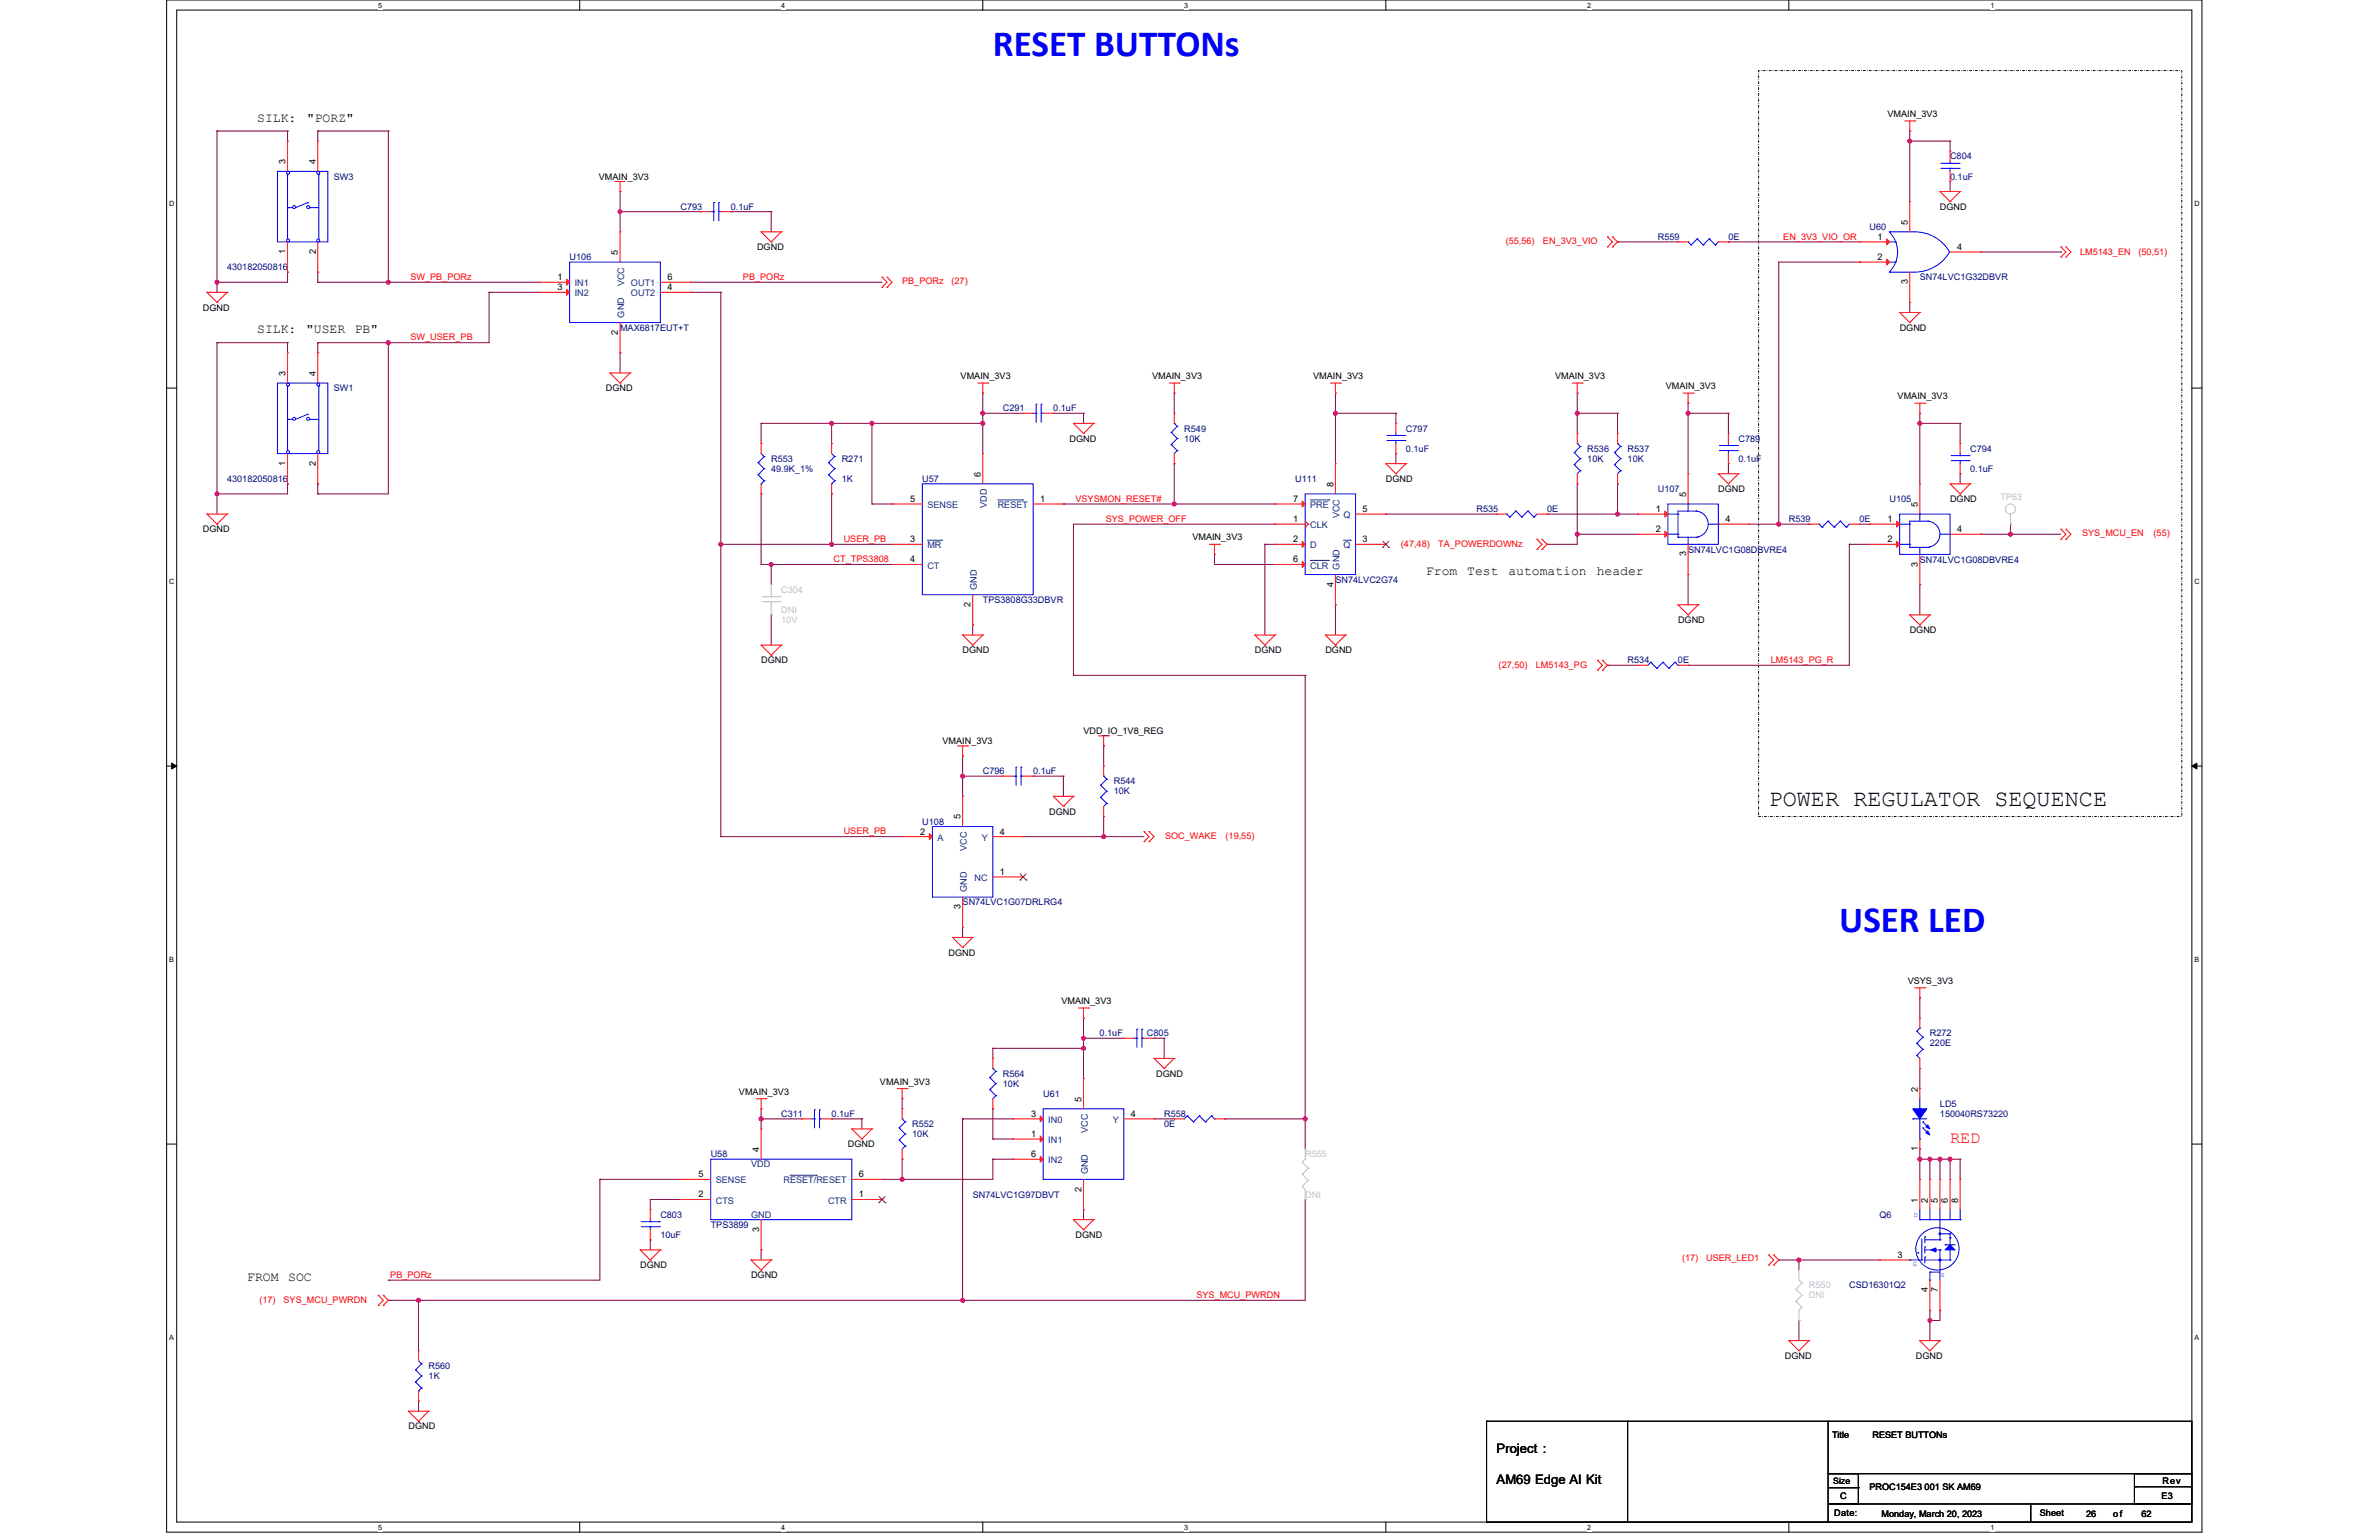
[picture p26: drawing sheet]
<svg xmlns="http://www.w3.org/2000/svg" width="432mm" height="279mm" viewBox="0 0 432 279" stroke-linecap="round" stroke-linejoin="round" font-family="sans-serif">
<defs><g id="words">
<g font-size="6.7" fill="#00f">
<text x="180.2" y="10.1">RESET BUTTONs</text>
<text x="333.8" y="169.2">USER LED</text>
</g>
<text font-size="4.3" x="321" y="146.2">POWER REGULATOR SEQUENCE</text>
<text font-size="3" fill="#f00" x="353.9" y="207.4">RED</text>
<g font-size="2.4">
<text x="46.7" y="22.1">SILK:</text>
<text x="55.7" y="22.1">&quot;PORZ&quot;</text>
<text x="46.7" y="60.5">SILK:</text>
<text x="55.5" y="60.5">&quot;USER</text>
<text x="64.4" y="60.5">PB&quot;</text>
<text x="258.8" y="104.4">From</text>
<text x="266.3" y="104.4">Test</text>
<text x="273.8" y="104.4">automation</text>
<text x="289.8" y="104.4">header</text>
<text x="44.9" y="232.4">FROM</text>
<text x="52.3" y="232.4">SOC</text>
<text x="271.6" y="263.7">Project :</text>
<text x="271.6" y="269.2">AM69 Edge AI Kit</text>
</g>
<g font-size="1.6">
<text x="342.6" y="21.2">VMAIN_3V3</text>
<text x="51.8" y="29.8" transform="rotate(-90 51.8 29.8)">3</text>
<text x="57.3" y="29.8" transform="rotate(-90 57.3 29.8)">4</text>
<text x="108.7" y="32.6">VMAIN_3V3</text>
<text x="346.3" y="40.8" transform="rotate(-90 346.3 40.8)">5</text>
<text x="352.1" y="38.1">DGND</text>
<text x="51.8" y="46.1" transform="rotate(-90 51.8 46.1)">1</text>
<text x="57.3" y="46.1" transform="rotate(-90 57.3 46.1)">2</text>
<text x="112.2" y="46.3" transform="rotate(-90 112.2 46.3)">5</text>
<text x="137.4" y="45.4">DGND</text>
<text x="340.8" y="43.5">1</text>
<text x="340.8" y="47.2">2</text>
<text x="355.2" y="45.3">4</text>
<text x="101.2" y="50.8">1</text>
<text x="101.2" y="52.7">3</text>
<text x="121.1" y="52.7">4</text>
<text x="121.1" y="50.8">6</text>
<text x="346.3" y="51.6" transform="rotate(-90 346.3 51.6)">3</text>
<text x="36.8" y="56.3">DGND</text>
<text x="112.2" y="60.7" transform="rotate(-90 112.2 60.7)">2</text>
<text x="344.8" y="60">DGND</text>
<text x="51.8" y="68.2" transform="rotate(-90 51.8 68.2)">3</text>
<text x="57.3" y="68.2" transform="rotate(-90 57.3 68.2)">4</text>
<text x="110" y="71">DGND</text>
<text x="174.4" y="68.8">VMAIN_3V3</text>
<text x="209.1" y="68.8">VMAIN_3V3</text>
<text x="238.4" y="68.8">VMAIN_3V3</text>
<text x="282.3" y="68.8">VMAIN_3V3</text>
<text x="302.4" y="70.6">VMAIN_3V3</text>
<text x="344.4" y="72.4">VMAIN_3V3</text>
<text x="194.1" y="80.1">DGND</text>
<text x="51.8" y="84.5" transform="rotate(-90 51.8 84.5)">1</text>
<text x="57.3" y="84.5" transform="rotate(-90 57.3 84.5)">2</text>
<text x="178" y="86.5" transform="rotate(-90 178 86.5)">6</text>
<text x="242" y="88.3" transform="rotate(-90 242 88.3)">8</text>
<text x="251.5" y="87.4">DGND</text>
<text x="311.9" y="89.3">DGND</text>
<text x="165.2" y="91.1">5</text>
<text x="188.8" y="91.1">1</text>
<text x="234.7" y="94.7">1</text>
<text x="234.7" y="91.1">7</text>
<text x="247.3" y="92.9">5</text>
<text x="300.5" y="92.9">1</text>
<text x="306" y="90.2" transform="rotate(-90 306 90.2)">5</text>
<text x="313.2" y="94.7">4</text>
<text x="342.6" y="94.7">1</text>
<text x="348.1" y="92" transform="rotate(-90 348.1 92)">5</text>
<text x="353.9" y="91.1">DGND</text>
<text x="36.8" y="96.6">DGND</text>
<text x="165.2" y="98.4">3</text>
<text x="216.4" y="98">VMAIN_3V3</text>
<text x="234.7" y="98.4">2</text>
<text x="247.3" y="98.4">3</text>
<text x="300.5" y="96.6">2</text>
<text x="306" y="101" transform="rotate(-90 306 101)">3</text>
<text x="342.6" y="98.4">2</text>
<text x="355.2" y="96.6">4</text>
<text x="165.2" y="102">4</text>
<text x="234.7" y="102">6</text>
<text x="242" y="106.4" transform="rotate(-90 242 106.4)">4</text>
<text x="348.1" y="102.8" transform="rotate(-90 348.1 102.8)">3</text>
<text x="176.2" y="110.1" transform="rotate(-90 176.2 110.1)">2</text>
<text x="304.6" y="113">DGND</text>
<text x="174.7" y="118.5">DGND</text>
<text x="227.8" y="118.5">DGND</text>
<text x="240.6" y="118.5">DGND</text>
<text x="346.6" y="114.9">DGND</text>
<text x="138.1" y="120.4">DGND</text>
<text x="171.1" y="135">VMAIN_3V3</text>
<text x="196.7" y="133.2">VDD_IO_1V8_REG</text>
<text x="174.3" y="148.7" transform="rotate(-90 174.3 148.7)">5</text>
<text x="190.4" y="147.8">DGND</text>
<text x="167" y="151.4">2</text>
<text x="181.5" y="151.4">4</text>
<text x="181.5" y="158.7">1</text>
<text x="174.3" y="165" transform="rotate(-90 174.3 165)">3</text>
<text x="172.2" y="173.4">DGND</text>
<text x="346.3" y="178.5">VSYS_3V3</text>
<text x="192.6" y="182.2">VMAIN_3V3</text>
<text x="159.7" y="196.8">VMAIN_3V3</text>
<text x="209.8" y="195.3">DGND</text>
<text x="134.1" y="198.6">VMAIN_3V3</text>
<text x="187.1" y="202.6">3</text>
<text x="196.3" y="199.9" transform="rotate(-90 196.3 199.9)">5</text>
<text x="205.3" y="202.6">4</text>
<text x="348.1" y="198.1" transform="rotate(-90 348.1 198.1)">2</text>
<text x="137.8" y="209" transform="rotate(-90 137.8 209)">4</text>
<text x="153.9" y="208.1">DGND</text>
<text x="187.1" y="206.3">1</text>
<text x="187.1" y="209.9">6</text>
<text x="348.1" y="208.9" transform="rotate(-90 348.1 208.9)">1</text>
<text x="126.8" y="213.6">5</text>
<text x="155.9" y="213.6">6</text>
<text x="126.8" y="217.3">2</text>
<text x="155.9" y="217.3">1</text>
<text x="196.3" y="216.2" transform="rotate(-90 196.3 216.2)">2</text>
<text x="348.1" y="218.2" transform="rotate(-90 348.1 218.2)">1</text>
<text x="349.9" y="218.2" transform="rotate(-90 349.9 218.2)">2</text>
<text x="351.7" y="218.2" transform="rotate(-90 351.7 218.2)">5</text>
<text x="353.6" y="218.2" transform="rotate(-90 353.6 218.2)">6</text>
<text x="355.4" y="218.2" transform="rotate(-90 355.4 218.2)">8</text>
<text x="137.8" y="223.5" transform="rotate(-90 137.8 223.5)">3</text>
<text x="195.2" y="224.6">DGND</text>
<text x="116.2" y="230.1">DGND</text>
<text x="136.3" y="231.9">DGND</text>
<text x="344.4" y="228.2">3</text>
<text x="349.9" y="234.5" transform="rotate(-90 349.9 234.5)">4</text>
<text x="351.7" y="234.5" transform="rotate(-90 351.7 234.5)">7</text>
<text x="324" y="246.5">DGND</text>
<text x="347.7" y="246.5">DGND</text>
<text x="74.1" y="259.3">DGND</text>
<text x="332.5" y="260.8">Title</text>
<text x="339.9" y="260.8">RESET BUTTONs</text>
<text x="332.7" y="269.2">Size</text>
<text x="392.5" y="269.2">Rev</text>
<text x="332.9" y="275.1">Date:</text>
<text x="334" y="272">C</text>
<text x="339.3" y="270.3">PROC154E3 001 SK AM69</text>
<text x="341.5" y="275.3">Monday, March 20, 2023</text>
<text x="370.2" y="275.1">Sheet</text>
<text x="378.6" y="275.3">26</text>
<text x="383.6" y="275.3">of</text>
<text x="388.7" y="275.3">62</text>
<text x="392.3" y="272">E3</text>
</g>
<g font-size="1.6" fill="#000080">
<text x="353.9" y="28.9">C804</text>
<text x="60.6" y="32.6">SW3</text>
<text x="353.9" y="32.6">0.1uF</text>
<text x="123.5" y="38.1">C793</text>
<text x="132.7" y="38.1">0.1uF</text>
<text x="339.3" y="41.7">U60</text>
<text x="103.4" y="47.2">U106</text>
<text x="300.9" y="43.5">R559</text>
<text x="313.7" y="43.5">0E</text>
<text x="41.2" y="49">430182050816</text>
<text x="348.5" y="50.9">SN74LVC1G32DBVR</text>
<text x="112.5" y="60">MAX6817EUT+T</text>
<text x="60.6" y="71">SW1</text>
<text x="182" y="74.6">C291</text>
<text x="191.2" y="74.6">0.1uF</text>
<text x="140" y="83.8">R553</text>
<text x="152.8" y="83.8">R271</text>
<text x="215" y="78.3">R549</text>
<text x="215" y="80.1">10K</text>
<text x="255.2" y="78.3">C797</text>
<text x="255.2" y="82">0.1uF</text>
<text x="288.1" y="82">R536</text>
<text x="288.1" y="83.8">10K</text>
<text x="295.4" y="82">R537</text>
<text x="295.4" y="83.8">10K</text>
<text x="315.5" y="80.1">C789</text>
<text x="315.5" y="83.8">0.1uF</text>
<text x="357.6" y="82">C794</text>
<text x="41.2" y="87.4">430182050816</text>
<text x="140" y="85.6">49.9K_1%</text>
<text x="152.8" y="87.4">1K</text>
<text x="167.4" y="87.4">U57</text>
<text x="235.1" y="87.4">U111</text>
<text x="300.9" y="89.3">U107</text>
<text x="357.6" y="85.6">0.1uF</text>
<text x="268" y="92.9">R535</text>
<text x="280.8" y="92.9">0E</text>
<text x="324.7" y="94.8">R539</text>
<text x="337.5" y="94.8">0E</text>
<text x="343" y="91.1">U105</text>
<text x="306.4" y="100.2">SN74LVC1G08DBVRE4</text>
<text x="242.4" y="105.7">SN74LVC2G74</text>
<text x="348.5" y="102.1">SN74LVC1G08DBVRE4</text>
<text x="178.4" y="109.4">TPS3808G33DBVR</text>
<text x="295.4" y="120.4">R534</text>
<text x="304.6" y="120.4">0E</text>
<text x="178.4" y="140.5">C796</text>
<text x="187.5" y="140.5">0.1uF</text>
<text x="202.2" y="142.3">R544</text>
<text x="167.4" y="149.6">U108</text>
<text x="202.2" y="144.1">10K</text>
<text x="174.7" y="164.2">SN74LVC1G07DRLRG4</text>
<text x="199.6" y="188">0.1uF</text>
<text x="208.2" y="188">C805</text>
<text x="350.3" y="188">R272</text>
<text x="350.3" y="189.9">220E</text>
<text x="182" y="195.3">R564</text>
<text x="182" y="197.2">10K</text>
<text x="141.8" y="202.7">C311</text>
<text x="150.9" y="202.7">0.1uF</text>
<text x="189.4" y="199">U61</text>
<text x="211.3" y="202.7">R558</text>
<text x="352.1" y="200.8">LD5</text>
<text x="352.1" y="202.7">150040RS73220</text>
<text x="129" y="210">U58</text>
<text x="165.6" y="204.5">R552</text>
<text x="165.6" y="206.3">10K</text>
<text x="211.3" y="204.5">0E</text>
<text x="119.9" y="220.9">C803</text>
<text x="176.5" y="217.3">SN74LVC1G97DBVT</text>
<text x="341.1" y="220.9">Q6</text>
<text x="119.9" y="224.6">10uF</text>
<text x="129" y="222.8">TPS3899</text>
<text x="335.7" y="233.7">CSD16301Q2</text>
<text x="77.8" y="248.4">R560</text>
<text x="77.8" y="250.2">1K</text>
</g>
<g font-size="1.6" fill="#f00">
<text x="273.3" y="44.3">(55,56)</text>
<text x="280.1" y="44.3">EN_3V3_VIO</text>
<text x="323.7" y="43.5">EN_3V3_VIO_OR</text>
<text x="377.5" y="46.3">LM5143_EN</text>
<text x="388.1" y="46.3">(50,51)</text>
<text x="74.5" y="50.8">SW_PB_PORz</text>
<text x="134.9" y="50.8">PB_PORz</text>
<text x="163.7" y="51.6">PB_PORz</text>
<text x="172.7" y="51.6">(27)</text>
<text x="74.5" y="61.7">SW_USER_PB</text>
<text x="195.2" y="91">VSYSMON_RESET#</text>
<text x="200.7" y="94.7">SYS_POWER_OFF</text>
<text x="151.3" y="102">CT_TPS3808</text>
<text x="153.1" y="98.3">USER_PB</text>
<text x="254.3" y="99.3">(47,48)</text>
<text x="261" y="99.3">TA_POWERDOWNz</text>
<text x="377.9" y="97.3">SYS_MCU_EN</text>
<text x="390.9" y="97.3">(55)</text>
<text x="272" y="121.3">(27,50)</text>
<text x="278.8" y="121.3">LM5143_PG</text>
<text x="321.4" y="120.3">LM5143_PG_R</text>
<text x="153.1" y="151.4">USER_PB</text>
<text x="211.5" y="152.2">SOC_WAKE</text>
<text x="222.5" y="152.2">(19,55)</text>
<text x="70.8" y="231.8">PB_PORz</text>
<text x="305.3" y="228.8">(17)</text>
<text x="309.7" y="228.8">USER_LED1</text>
<text x="47.1" y="236.5">(17)</text>
<text x="51.5" y="236.5">SYS_MCU_PWRDN</text>
<text x="217.2" y="235.5">SYS_MCU_PWRDN</text>
</g>
<g font-size="1.6" fill="#004080">
<text x="104.3" y="51.9">IN1</text>
<text x="104.3" y="53.8">IN2</text>
<text x="113.3" y="52" transform="rotate(-90 113.3 52)">VCC</text>
<text x="114.5" y="53.8">OUT2</text>
<text x="114.5" y="51.9">OUT1</text>
<text x="113.3" y="57.6" transform="rotate(-90 113.3 57.6)">GND</text>
<text x="168.3" y="92.2">SENSE</text>
<text x="179.1" y="92.2" transform="rotate(-90 179.1 92.2)">VDD</text>
<text x="181.1" y="92.2">RESET</text>
<text x="237.8" y="95.8">CLK</text>
<text x="237.8" y="92.2">PRE</text>
<text x="243.1" y="94" transform="rotate(-90 243.1 94)">VCC</text>
<text x="243.8" y="94">Q</text>
<text x="168.3" y="99.5">MR</text>
<text x="237.8" y="99.5">D</text>
<text x="243.8" y="99.5">Q</text>
<text x="168.3" y="103.2">CT</text>
<text x="177.3" y="107" transform="rotate(-90 177.3 107)">GND</text>
<text x="237.8" y="103.2">CLR</text>
<text x="243.1" y="103.3" transform="rotate(-90 243.1 103.3)">GND</text>
<text x="170.1" y="152.5">A</text>
<text x="175.5" y="154.4" transform="rotate(-90 175.5 154.4)">VCC</text>
<text x="178.2" y="152.5">Y</text>
<text x="175.5" y="161.8" transform="rotate(-90 175.5 161.8)">GND</text>
<text x="176.9" y="159.8">NC</text>
<text x="190.3" y="203.7">IN0</text>
<text x="202" y="203.7">Y</text>
<text x="190.3" y="207.4">IN1</text>
<text x="197.4" y="205.6" transform="rotate(-90 197.4 205.6)">VCC</text>
<text x="129.9" y="214.7">SENSE</text>
<text x="136.3" y="211.8">VDD</text>
<text x="142.2" y="214.7">RESET/RESET</text>
<text x="190.3" y="211.1">IN2</text>
<text x="197.4" y="213.1" transform="rotate(-90 197.4 213.1)">GND</text>
<text x="129.9" y="218.4">CTS</text>
<text x="136.3" y="220.9">GND</text>
<text x="150.3" y="218.4">CTR</text>
</g>
<g font-size="1.6" fill="#c0c0c0">
<text x="363.1" y="90.7">TP63</text>
<text x="141.8" y="107.6">C304</text>
<text x="141.8" y="111.2">DNI</text>
<text x="141.8" y="113">10V</text>
<text x="236.9" y="210">R555</text>
<text x="236.9" y="217.3">DNI</text>
<text x="328.3" y="233.7">R550</text>
<text x="328.3" y="235.6">DNI</text>
</g>
<g font-size="1.3">
<text x="68.6" y="1.4">5</text>
<text x="141.8" y="1.4">4</text>
<text x="215" y="1.4">3</text>
<text x="288.1" y="1.4">2</text>
<text x="361.3" y="1.4">1</text>
<text x="30.7" y="37.3">D</text>
<text x="398.3" y="37.3">D</text>
<text x="30.7" y="105.9">C</text>
<text x="398.3" y="105.9">C</text>
<text x="30.7" y="174.5">B</text>
<text x="398.3" y="174.5">B</text>
<text x="30.7" y="243">A</text>
<text x="398.3" y="243">A</text>
<text x="68.6" y="277.5">5</text>
<text x="141.8" y="277.5">4</text>
<text x="215" y="277.5">3</text>
<text x="288.1" y="277.5">2</text>
<text x="361.3" y="277.5">1</text>
</g>
<g font-size="1.2" fill="#00f">
<text x="347.4" y="220.8">D</text>
<text x="347.2" y="229.8">G</text>
<text x="352.3" y="231.8">S</text>
</g>
</g></defs>
<path d="M30.2 0h369.5v278h-369.5zM32.1 1.8h365.7v274.3h-365.7z" fill="none" stroke="#000" stroke-width=".18"/>
<g fill="#fff">
<path d="M68.7 .2h.7v1.4h-.7z"/>
<path d="M68.7 276.3h.7v1.5h-.7z"/>
</g>
<path d="M105.2 0v1.8M105.2 276.1v1.9" fill="none" stroke="#000" stroke-width=".18"/>
<g fill="#fff">
<path d="M141.8 .2h.7v1.4h-.7z"/>
<path d="M141.8 276.3h.7v1.5h-.7z"/>
</g>
<path d="M178.4 0v1.8M178.4 276.1v1.9" fill="none" stroke="#000" stroke-width=".18"/>
<g fill="#fff">
<path d="M215 .2h.7v1.4h-.7z"/>
<path d="M215 276.3h.7v1.5h-.7z"/>
</g>
<path d="M251.5 0v1.8M251.5 276.1v1.9" fill="none" stroke="#000" stroke-width=".18"/>
<g fill="#fff">
<path d="M288.1 .2h.7v1.4h-.7z"/>
<path d="M288.1 276.3h.7v1.5h-.7z"/>
</g>
<path d="M324.7 0v1.8M324.7 276.1v1.9" fill="none" stroke="#000" stroke-width=".18"/>
<g fill="#fff">
<path d="M361.3 .2h.7v1.4h-.7z"/>
<path d="M361.3 276.3h.7v1.5h-.7z"/>
<path d="M30.7 36.1h1v1.5h-1z"/>
<path d="M398.3 36.1h.9v1.5h-.9z"/>
<path d="M30.7 104.7h1v1.5h-1z"/>
<path d="M398.3 104.7h.9v1.5h-.9z"/>
</g>
<path d="M30.2 70.4h1.9M397.8 70.4h1.9" fill="none" stroke="#000" stroke-width=".18"/>
<g fill="#fff">
<path d="M30.7 173.3h.9v1.4h-.9z"/>
<path d="M398.3 173.3h.9v1.4h-.9z"/>
</g>
<path d="M30.2 139h1.9M31.2 138.5l.9 .5-.9 .5zM397.8 139l.9-.5v1zM397.8 139h1.9" fill="none" stroke="#000" stroke-width=".18"/>
<path d="M31.2 138.5l.9 .5-.9 .5zM397.8 139l.9-.5v1z" fill="#000"/>
<g fill="#fff">
<path d="M30.7 241.9h.9v1.4h-.9z"/>
<path d="M398.3 241.9h.9v1.4h-.9z"/>
</g>
<path d="M30.2 207.6h1.9M397.8 207.6h1.9" fill="none" stroke="#000" stroke-width=".18"/>
<path d="M319.2 12.8h76.8v135.3h-76.8z" fill="none" stroke="#000" stroke-width=".18" stroke-dasharray=".4 .4 0 .4"/>
<path d="M112.5 34.7h.1M112.5 38.4h.1M112.5 34.7v3.7M112.5 38.4h14.7M132.7 38.4h.1M132.7 38.4h7.3" fill="none" stroke="#800040" stroke-width=".18"/>
<circle cx="112.5" cy="38.4" r=".37" fill="#f0f"/>
<circle cx="112.5" cy="38.4" r=".37" fill="none" stroke="#f0f" stroke-width=".18"/>
<path d="M112.5 38.4h.1M112.5 38.4v3.7M140 38.4h.1M140 38.4v3.7M242.4 71.3h.1M242.4 71.3v3.7" fill="none" stroke="#800040" stroke-width=".18"/>
<circle cx="242.4" cy="75" r=".37" fill="#f0f"/>
<circle cx="242.4" cy="75" r=".37" fill="none" stroke="#f0f" stroke-width=".18"/>
<path d="M242.4 75h.1M242.4 75h11M242.4 75v9.1M253.4 75h.1M253.4 75v1.8M348.5 75h.1M348.5 76.8h.1M348.5 75v1.8M348.5 76.8h7.3M253.4 82.3h.1M253.4 82.3v1.8" fill="none" stroke="#800040" stroke-width=".18"/>
<circle cx="348.5" cy="76.8" r=".37" fill="#f0f"/>
<circle cx="348.5" cy="76.8" r=".37" fill="none" stroke="#f0f" stroke-width=".18"/>
<g fill="none" stroke="#800040" stroke-width=".18">
<path d="M70.5 51.2h.1M70.5 51.2h27.4M70.5 62.2h.1M70.5 62.2h18.3M348.5 76.8h.1M348.5 76.8v11M355.8 76.8h.1M355.8 76.8v3.7M194.8 95.1h36.6M229.6 98.8h.1M229.6 98.8h1.8M229.6 98.8v16.4"/>
<path d="M231.4 95.1h.1M355.8 86h.1M355.8 86v1.8M359.4 96.9h.1M359.4 96.9h5.5M220.4 102.4h.1M220.4 100.6h.1M220.4 102.4h11M220.4 100.6v1.8M242.4 109.7h.1M242.4 109.7v5.5"/>
</g>
<circle cx="70.5" cy="51.2" r=".37" fill="#f0f"/>
<circle cx="70.5" cy="51.2" r=".37" fill="none" stroke="#f0f" stroke-width=".18"/>
<g fill="none" stroke="#800040" stroke-width=".18">
<path d="M57.7 23.8h.1M57.7 23.8h12.8M70.5 23.8h.1M70.5 23.8v27.4h-12.8M57.7 51.2h.1M125.3 51.2h.1M125.3 51.2h34.8M150.9 76.8h.1M150.9 76.8v3.7M150.9 76.8h27.5M158.3 76.8h.1M158.3 76.8v14.6"/>
<path d="M178.4 71.3h.1M178.4 71.3v3.7M286.3 71.3h.1M286.3 71.3v3.7M150.9 89.6h.1M150.9 98.8h.1M150.9 89.6v9.2M150.9 98.8h11M158.3 91.4h.1M158.3 91.4h3.6M193 91.4h.1M193 91.4h20.1"/>
<path d="M176.5 113.4h.1M176.5 113.4v1.8M348.5 106.1h.1M348.5 106.1v5.5"/>
</g>
<circle cx="178.4" cy="76.8" r=".37" fill="#f0f"/>
<circle cx="178.4" cy="76.8" r=".37" fill="none" stroke="#f0f" stroke-width=".18"/>
<circle cx="158.3" cy="76.8" r=".37" fill="#f0f"/>
<circle cx="158.3" cy="76.8" r=".37" fill="none" stroke="#f0f" stroke-width=".18"/>
<path d="M178.4 76.8h.1M178.4 75h.1M178.4 76.8v5.5M178.4 75h7.3M196.7 75h.1M196.7 75v1.8" fill="none" stroke="#800040" stroke-width=".18"/>
<circle cx="178.4" cy="75" r=".37" fill="#f0f"/>
<circle cx="178.4" cy="75" r=".37" fill="none" stroke="#f0f" stroke-width=".18"/>
<path d="M178.4 75h.1M178.4 75v1.8M191.2 75h.1M191.2 75h5.5M280.8 98.8h.1M280.8 98.8h5.5M286.3 87.8h.1M286.3 87.8v9.1" fill="none" stroke="#800040" stroke-width=".18"/>
<circle cx="286.3" cy="96.9" r=".37" fill="#f0f"/>
<circle cx="286.3" cy="96.9" r=".37" fill="none" stroke="#f0f" stroke-width=".18"/>
<path d="M286.3 96.9h.1M286.3 96.9h10.9M335.7 98.8h.1M335.7 98.8v21.9M335.7 98.8h3.6M348.5 193.9h.1M348.5 181.1h.1M348.5 181.1v3.6M348.5 193.9v3.6M348.5 208.5h.1M348.5 208.5v1.8" fill="none" stroke="#800040" stroke-width=".18"/>
<circle cx="348.5" cy="210.3" r=".37" fill="#f0f"/>
<circle cx="348.5" cy="210.3" r=".37" fill="none" stroke="#f0f" stroke-width=".18"/>
<path d="M364.9 95.1h.1M364.9 95.1v1.8" fill="none" stroke="#800040" stroke-width=".18"/>
<circle cx="364.9" cy="96.9" r=".37" fill="#f0f"/>
<circle cx="364.9" cy="96.9" r=".37" fill="none" stroke="#f0f" stroke-width=".18"/>
<path d="M213.1 84.1h.1M213.1 91.4h.1M213.1 84.1v7.3M213.1 91.4h18.3M364.9 96.9h.1M364.9 96.9h9.2" fill="none" stroke="#800040" stroke-width=".18"/>
<circle cx="213.1" cy="91.4" r=".37" fill="#f0f"/>
<circle cx="213.1" cy="91.4" r=".37" fill="none" stroke="#f0f" stroke-width=".18"/>
<g fill="none" stroke="#800040" stroke-width=".18">
<path d="M52.2 23.8h.1M52.2 23.8v1.8M57.7 23.8h.1M57.7 23.8v1.8M39.4 51.2h.1M52.2 49.4h.1M52.2 49.4v1.8h-12.8M57.7 49.4h.1M57.7 49.4v1.8M39.4 62.2h.1M39.4 62.2v31.1M52.2 62.2h.1"/>
<path d="M52.2 62.2v1.8M57.7 62.2h.1M57.7 62.2v1.8M213.1 71.3h.1M213.1 71.3v3.7M39.4 89.6h.1M52.2 87.8h.1M52.2 87.8v1.8h-12.8M57.7 87.8h.1M57.7 87.8v1.8"/>
</g>
<circle cx="39.4" cy="89.6" r=".37" fill="#f0f"/>
<circle cx="39.4" cy="89.6" r=".37" fill="none" stroke="#f0f" stroke-width=".18"/>
<path d="M39.4 62.2h.1M39.4 62.2h12.8M57.7 62.2h.1M57.7 62.2h12.8M70.5 62.2h.1M70.5 62.2v27.4h-12.8M57.7 89.6h.1" fill="none" stroke="#800040" stroke-width=".18"/>
<circle cx="70.5" cy="62.2" r=".37" fill="#f0f"/>
<circle cx="70.5" cy="62.2" r=".37" fill="none" stroke="#f0f" stroke-width=".18"/>
<path d="M112.5 64h.1M112.5 64v3.7M174.7 137.2h.1M174.7 137.2v3.6M130.8 151.8h.1M130.8 151.8h32.9M174.7 168.2h.1M174.7 168.2v1.9" fill="none" stroke="#800040" stroke-width=".18"/>
<circle cx="174.7" cy="140.8" r=".37" fill="#f0f"/>
<circle cx="174.7" cy="140.8" r=".37" fill="none" stroke="#f0f" stroke-width=".18"/>
<path d="M174.7 140.8h.1M174.7 140.8h7.3M174.7 140.8v3.7M185.7 151.8h.1M185.7 151.8h14.6M187.5 140.8h.1M187.5 140.8h5.5M193 140.8h.1M193 140.8v3.7" fill="none" stroke="#800040" stroke-width=".18"/>
<circle cx="200.3" cy="151.8" r=".37" fill="#f0f"/>
<circle cx="200.3" cy="151.8" r=".37" fill="none" stroke="#f0f" stroke-width=".18"/>
<path d="M39.4 23.8h.1M39.4 23.8v27.4M280.8 93.3h.1M280.8 93.3h12.8" fill="none" stroke="#800040" stroke-width=".18"/>
<circle cx="39.4" cy="51.2" r=".37" fill="#f0f"/>
<circle cx="39.4" cy="51.2" r=".37" fill="none" stroke="#f0f" stroke-width=".18"/>
<g fill="none" stroke="#800040" stroke-width=".18">
<path d="M39.4 23.8h.1M39.4 23.8h12.8M39.4 51.2h.1M39.4 51.2v1.8M125.3 53h.1M125.3 53h5.5M293.6 87.8h.1M293.6 87.8v5.5M200.3 135.3h.1M200.3 135.3v3.7M200.3 148.1h.1M200.3 151.8h.1"/>
<path d="M200.3 148.1v3.7M200.3 151.8h7.3"/>
</g>
<circle cx="293.6" cy="93.3" r=".37" fill="#f0f"/>
<circle cx="293.6" cy="93.3" r=".37" fill="none" stroke="#f0f" stroke-width=".18"/>
<path d="M286.3 75h.1M286.3 75h7.3M293.6 75h.1M293.6 75v3.6M293.6 93.3h.1M293.6 93.3h3.6" fill="none" stroke="#800040" stroke-width=".18"/>
<circle cx="286.3" cy="75" r=".37" fill="#f0f"/>
<circle cx="286.3" cy="75" r=".37" fill="none" stroke="#f0f" stroke-width=".18"/>
<path d="M130.8 53h.1M130.8 53v45.8M286.3 75h.1M286.3 75v3.6M130.8 98.8h.1M130.8 98.8h20.1M251.5 93.3h.1M251.5 93.3h20.1M286.3 96.9h.1M286.3 96.9v1.9" fill="none" stroke="#800040" stroke-width=".18"/>
<circle cx="150.9" cy="98.8" r=".37" fill="#f0f"/>
<circle cx="150.9" cy="98.8" r=".37" fill="none" stroke="#f0f" stroke-width=".18"/>
<path d="M130.8 98.8h.1M130.8 98.8v53" fill="none" stroke="#800040" stroke-width=".18"/>
<circle cx="130.8" cy="98.8" r=".37" fill="#f0f"/>
<circle cx="130.8" cy="98.8" r=".37" fill="none" stroke="#f0f" stroke-width=".18"/>
<path d="M326.5 239.6h.1M326.5 228.6h.1M326.5 239.6v3.6M326.5 228.6h14.6M350.3 237.7h.1M350.3 237.7v1.9" fill="none" stroke="#800040" stroke-width=".18"/>
<circle cx="326.5" cy="228.6" r=".37" fill="#f0f"/>
<circle cx="326.5" cy="228.6" r=".37" fill="none" stroke="#f0f" stroke-width=".18"/>
<g fill="none" stroke="#800040" stroke-width=".18">
<path d="M291.8 120.7h.1M291.8 120.7h5.4M306.4 120.7h.1M306.4 120.7h29.3M348.5 210.3h.1M348.5 210.3h1.8M348.5 210.3v3.7M353.9 210.3h.1M353.9 210.3h1.9M353.9 210.3v3.7M355.8 210.3h.1M355.8 210.3v3.7"/>
<path d="M322.9 228.6h.1M322.9 228.6h3.6M326.5 228.6h.1M326.5 228.6v1.8"/>
</g>
<circle cx="353.9" cy="210.3" r=".37" fill="#f0f"/>
<circle cx="353.9" cy="210.3" r=".37" fill="none" stroke="#f0f" stroke-width=".18"/>
<path d="M350.3 210.3h.1M350.3 210.3h3.6M350.3 210.3v3.7M352.1 210.3h.1M352.1 210.3v3.7" fill="none" stroke="#800040" stroke-width=".18"/>
<circle cx="352.1" cy="210.3" r=".37" fill="#f0f"/>
<circle cx="352.1" cy="210.3" r=".37" fill="none" stroke="#f0f" stroke-width=".18"/>
<circle cx="350.3" cy="210.3" r=".37" fill="#f0f"/>
<circle cx="350.3" cy="210.3" r=".37" fill="none" stroke="#f0f" stroke-width=".18"/>
<path d="M350.3 239.6h.1M350.3 239.6v3.6M352.1 237.7h.1M352.1 237.7v1.9" fill="none" stroke="#800040" stroke-width=".18"/>
<circle cx="350.3" cy="239.6" r=".37" fill="#f0f"/>
<circle cx="350.3" cy="239.6" r=".37" fill="none" stroke="#f0f" stroke-width=".18"/>
<g fill="none" stroke="#800040" stroke-width=".18">
<path d="M180.2 206.7h.1M180.2 206.7h3.7M196.7 219.5h.1M196.7 219.5v1.8M209.5 203h.1M209.5 203h3.6M222.3 203h.1M222.3 203h14.6M236.9 203h.1M236.9 217.6h.1M236.9 203v5.5M236.9 217.6v18.3h-62.2"/>
<path d="M174.7 235.9h.1M350.3 239.6h.1M350.3 239.6h1.8"/>
</g>
<circle cx="174.7" cy="235.9" r=".37" fill="#f0f"/>
<circle cx="174.7" cy="235.9" r=".37" fill="none" stroke="#f0f" stroke-width=".18"/>
<path d="M180.2 190.2h.1M180.2 190.2h16.5M180.2 201.2h.1M180.2 201.2v5.5" fill="none" stroke="#800040" stroke-width=".18"/>
<circle cx="196.7" cy="190.2" r=".37" fill="#f0f"/>
<circle cx="196.7" cy="190.2" r=".37" fill="none" stroke="#f0f" stroke-width=".18"/>
<path d="M180.2 190.2h.1M180.2 190.2v1.8M196.7 190.2h.1M196.7 190.2v5.5M160.1 214h.1M163.7 214h.1M174.7 203h.1M174.7 203v32.9M174.7 203h9.2M180.2 210.3h.1M180.2 210.3v3.7h-20.1M180.2 210.3h3.7" fill="none" stroke="#800040" stroke-width=".18"/>
<circle cx="163.7" cy="214" r=".37" fill="#f0f"/>
<circle cx="163.7" cy="214" r=".37" fill="none" stroke="#f0f" stroke-width=".18"/>
<path d="M196.7 184.7h.1M196.7 184.7v3.7M108.9 214h.1M108.9 214h14.6M118 217.6h.1M118 217.6v1.9M118 217.6h5.5M70.5 235.9h.1M70.5 235.9h5.5M118 224.9h.1M118 224.9v1.9" fill="none" stroke="#800040" stroke-width=".18"/>
<circle cx="196.7" cy="188.4" r=".37" fill="#f0f"/>
<circle cx="196.7" cy="188.4" r=".37" fill="none" stroke="#f0f" stroke-width=".18"/>
<path d="M163.7 199.3h.1M163.7 199.3v1.9M163.7 210.3h.1M163.7 210.3v3.7M76 235.9h.1M76 235.9v9.2M76 235.9h98.7" fill="none" stroke="#800040" stroke-width=".18"/>
<circle cx="76" cy="235.9" r=".37" fill="#f0f"/>
<circle cx="76" cy="235.9" r=".37" fill="none" stroke="#f0f" stroke-width=".18"/>
<path d="M196.7 188.4h.1M196.7 188.4h7.3M196.7 188.4v1.8M209.5 188.4h.1M209.5 188.4h1.8M211.3 188.4h.1M211.3 188.4v3.6M138.1 201.2h.1M138.1 201.2v1.8" fill="none" stroke="#800040" stroke-width=".18"/>
<circle cx="138.1" cy="203" r=".37" fill="#f0f"/>
<circle cx="138.1" cy="203" r=".37" fill="none" stroke="#f0f" stroke-width=".18"/>
<g fill="none" stroke="#800040" stroke-width=".18">
<path d="M138.1 76.8h.1M138.1 76.8v3.7M138.1 76.8h12.8M108.9 214h.1M108.9 214v18.3h-38.4M138.1 203h.1M138.1 203v1.8M138.1 203h7.4M150.9 203h.1M150.9 203h5.5M156.4 203h.1M156.4 203v1.8"/>
<path d="M70.5 232.3h.1M138.1 226.8h.1M138.1 226.8v1.8M76 254.2h.1M76 254.2v1.8"/>
</g>
<circle cx="150.9" cy="76.8" r=".37" fill="#f0f"/>
<circle cx="150.9" cy="76.8" r=".37" fill="none" stroke="#f0f" stroke-width=".18"/>
<path d="M138.1 89.6h.1M138.1 89.6v12.8M138.1 102.4h.1M138.1 102.4h1.9M140 102.4h.1M140 102.4v3.7" fill="none" stroke="#800040" stroke-width=".18"/>
<circle cx="140" cy="102.4" r=".37" fill="#f0f"/>
<circle cx="140" cy="102.4" r=".37" fill="none" stroke="#f0f" stroke-width=".18"/>
<g fill="none" stroke="#800040" stroke-width=".18">
<path d="M88.8 53h.1M88.8 53h9.1M88.8 53v9.2M306.4 73.2h.1M306.4 75h.1M306.4 73.2v1.8M306.4 75h7.3M317.4 95.1h5.5M322.9 95.1h.1M140 111.6h.1M140 102.4h.1M140 111.6v5.4"/>
<path d="M140 102.4h21.9M306.4 104.2h.1M306.4 104.2v5.5"/>
</g>
<circle cx="306.4" cy="75" r=".37" fill="#f0f"/>
<circle cx="306.4" cy="75" r=".37" fill="none" stroke="#f0f" stroke-width=".18"/>
<path d="M346.6 23.8h.1M346.6 25.6h.1M346.6 23.8v12.8M346.6 25.6h7.3M353.9 25.6h.1M353.9 25.6v1.8M306.4 75h.1M306.4 75v11M313.7 75h.1M313.7 75v3.6M313.7 84.1h.1M313.7 84.1v1.9" fill="none" stroke="#800040" stroke-width=".18"/>
<circle cx="346.6" cy="25.6" r=".37" fill="#f0f"/>
<circle cx="346.6" cy="25.6" r=".37" fill="none" stroke="#f0f" stroke-width=".18"/>
<path d="M353.9 32.9h.1M353.9 32.9v1.8M313.7 43.9h.1M313.7 43.9h23.8M322.9 47.5v47.6M346.6 54.9h.1M346.6 54.9v1.8M359.4 45.7h14.7M374.1 45.7h.1M322.9 95.1h.1M337.5 95.1h1.8M339.3 95.1h.1" fill="none" stroke="#800040" stroke-width=".18"/>
<circle cx="322.8" cy="95.1" r=".37" fill="#f0f"/>
<circle cx="322.8" cy="95.1" r=".37" fill="none" stroke="#f0f" stroke-width=".18"/>
<path d="M322.9 47.5h14.6M337.5 47.5h.1M194.8 95.1v27.4M322.9 95.1h5.4M328.3 95.1h.1M194.8 122.5h.1M194.8 122.5h42.1M236.9 122.5h.1M236.9 122.5v80.5" fill="none" stroke="#800040" stroke-width=".18"/>
<circle cx="236.9" cy="203" r=".37" fill="#f0f"/>
<circle cx="236.9" cy="203" r=".37" fill="none" stroke="#f0f" stroke-width=".18"/>
<path d="M293.6 43.9h.1M293.6 43.9h11" fill="none" stroke="#800040" stroke-width=".18"/>
<g fill="none" stroke="#f00" stroke-width=".18">
<path d="M111.6 32.9h.1M111.6 32.9h1.9M112.5 34.7h.1M112.5 32.9v1.8M345.7 21.9h1.8M346.6 23.8h.1M346.6 21.9v1.9M347.5 21.9h.1M352.1 34.7h.1M352.1 34.7h3.7M352.1 34.7l1.8 1.9M353.9 36.6h.1"/>
<path d="M355.8 34.7h.1M355.8 34.7l-1.9 1.9M37.6 53h.1M37.6 53h3.6M37.6 53l1.8 1.9M39.4 54.9h.1M41.2 53h.1M41.2 53l-1.8 1.9M138.1 42.1h.1M138.1 42.1h3.7M138.1 42.1l1.9 1.8M140 43.9h.1"/>
<path d="M141.8 42.1h.1M141.8 42.1l-1.8 1.8M160.1 52.1h.1M160.1 50.3h.1M160.1 50.3l.9 .9-.9 .9M161 52.1h.1M161 50.3h.1M161 50.3l.9 .9-.9 .9M291.8 43h.1M291.8 44.8h.1M291.8 43l.9 .9-.9 .9M292.7 44.8h.1"/>
<path d="M292.7 43h.1M292.7 43l.9 .9-.9 .9M344.8 56.7h.1M344.8 56.7h3.7M344.8 56.7l1.8 1.8M346.6 58.5h.1M348.5 56.7h.1M348.5 56.7l-1.9 1.8M374.1 46.6h.1M374.1 44.8h.1M374.1 44.8l.9 .9-.9 .9M375 46.6h.1"/>
<path d="M375 44.8h.1M375 44.8l.9 .9-.9 .9M110.7 67.7h.1M110.7 67.7h3.7M110.7 67.7l1.8 1.8M112.5 69.5h.1M114.4 67.7h.1M114.4 67.7l-1.9 1.8M177.5 69.5h1.8M178.4 71.3h.1M178.4 69.5v1.8M179.3 69.5h.1"/>
<path d="M194.8 76.8h.1M194.8 76.8h3.7M194.8 76.8l1.9 1.8M196.7 78.6h.1M198.5 76.8h.1M198.5 76.8l-1.8 1.8M212.2 69.5h1.8M213.1 71.3h.1M213.1 69.5v1.8M214 69.5h.1M241.5 69.5h1.8M242.4 71.3h.1"/>
<path d="M242.4 69.5v1.8M243.3 69.5h.1M285.4 69.5h1.8M286.3 71.3h.1M286.3 69.5v1.8M287.2 69.5h.1M305.5 71.3h1.8M306.4 73.2h.1M306.4 71.3v1.9M307.3 71.3h.1M347.5 73.2h1.9M348.5 75h.1"/>
<path d="M348.5 73.2v1.8M349.4 73.2h.1M37.6 93.3h.1M37.6 93.3h3.6M37.6 93.3l1.8 1.8M39.4 95.1h.1M41.2 93.3h.1M41.2 93.3l-1.8 1.8M161.9 98.8h.1M161.9 91.4h.1M161.9 98.8h5.5M161.9 91.4h5.5"/>
<path d="M178.4 82.3h.1M178.4 82.3v5.5M187.5 91.4h5.5M193 91.4h.1M219.5 98.8h1.9M220.4 98.8v1.8M221.4 98.8h.1M251.5 84.1h.1M251.5 84.1h3.7M251.5 84.1l1.9 1.9M253.4 86h.1M255.2 84.1h.1"/>
<path d="M255.2 84.1l-1.8 1.9M279 97.8h.1M279 99.7h.1M279 97.8l.9 1-.9 .9M279.9 99.7h.1M279.9 97.8h.1M279.9 97.8l.9 1-.9 .9M311.9 86h.1M311.9 86h3.6M311.9 86l1.8 1.8M313.7 87.8h.1M315.5 86h.1"/>
<path d="M315.5 86l-1.8 1.8M353.9 87.8h.1M353.9 87.8h3.7M353.9 87.8l1.9 1.8M355.8 89.6h.1M357.6 87.8h.1M357.6 87.8l-1.8 1.8M374.1 97.8h.1M374.1 96h.1M374.1 96l.9 .9-.9 .9M375 97.8h.1M375 96h.1"/>
<path d="M375 96l.9 .9-.9 .9M138.1 117h.1M138.1 117h3.7M138.1 117l1.9 1.9M140 118.9h.1M141.8 117h.1M141.8 117l-1.8 1.9M161.9 102.4h.1M161.9 102.4h5.5M174.7 115.2h.1M174.7 115.2h3.7M174.7 115.2l1.8 1.8"/>
<path d="M176.5 117h.1M176.5 113.4h.1M176.5 107.9v5.5M178.4 115.2h.1M178.4 115.2l-1.9 1.8M220.4 100.6h.1M227.8 115.2h.1M227.8 115.2h3.6M227.8 115.2l1.8 1.8M229.6 117h.1M231.4 115.2h.1M231.4 115.2l-1.8 1.8"/>
<path d="M240.6 115.2h.1M240.6 115.2h3.6M240.6 115.2l1.8 1.8M242.4 117h.1M244.2 115.2h.1M244.2 115.2l-1.8 1.8M289.9 119.8h.1M289.9 119.8l.9 .9-.9 .9M290.8 119.8h.1M290.8 119.8l1 .9-1 .9M304.6 109.7h.1M304.6 109.7h3.6"/>
<path d="M304.6 109.7l1.8 1.9M306.4 111.6h.1M308.2 109.7h.1M308.2 109.7l-1.8 1.9M346.6 111.6h.1M346.6 111.6h3.7M346.6 111.6l1.9 1.8M348.5 113.4h.1M350.3 111.6h.1M350.3 111.6l-1.8 1.8M173.8 135.3h1.8M174.7 137.2h.1"/>
<path d="M174.7 135.3v1.9M175.6 135.3h.1M199.4 133.5h1.8M200.3 135.3h.1M200.3 133.5v1.8M201.2 133.5h.1M289.9 121.6h.1M290.8 121.6h.1M182 140.8h.1M182 140.8h1.9M185.7 140.8h1.8M187.5 140.8h.1"/>
<path d="M191.2 144.5h.1M191.2 144.5h3.6M191.2 144.5l1.8 1.8M193 146.3h.1M194.8 144.5h.1M194.8 144.5l-1.8 1.8M207.6 152.7h.1M207.6 150.9h.1M207.6 150.9l1 .9-1 .9M208.6 152.7h.1M208.6 150.9h.1M208.6 150.9l.9 .9-.9 .9"/>
<path d="M172.9 170.1h.1M172.9 170.1h3.6M172.9 170.1l1.8 1.8M174.7 171.9h.1M176.5 170.1h.1M176.5 170.1l-1.8 1.8M347.5 179.2h1.9M348.5 179.2v1.9M349.4 179.2h.1M137.2 199.3h1.9M138.1 199.3v1.9M139.1 199.3h.1"/>
<path d="M162.8 197.5h1.9M163.7 199.3h.1M163.7 197.5v1.8M164.7 197.5h.1M195.8 182.9h1.8M196.7 184.7h.1M196.7 182.9v1.8M197.6 182.9h.1M209.5 192h.1M209.5 192h3.6M209.5 192l1.8 1.9M211.3 193.9h.1"/>
<path d="M213.1 192h.1M213.1 192l-1.8 1.9M348.5 181.1h.1M138.1 201.2h.1M154.6 204.8h.1M154.6 204.8h3.7M154.6 204.8l1.8 1.9M156.4 206.7h.1M158.3 204.8h.1M158.3 204.8l-1.9 1.9M68.7 235h.1M68.7 236.8h.1"/>
<path d="M68.7 235l.9 .9-.9 .9M69.6 236.8h.1M69.6 235h.1M69.6 235l.9 .9-.9 .9M116.2 226.8h.1M116.2 226.8h3.7M116.2 226.8l1.8 1.8M118 228.6h.1M119.9 226.8h.1M119.9 226.8l-1.9 1.8M136.3 228.6h.1M136.3 228.6h3.7"/>
<path d="M136.3 228.6l1.8 1.8M138.1 230.4h.1M140 228.6h.1M140 228.6l-1.9 1.8M194.8 221.3h.1M194.8 221.3h3.7M194.8 221.3l1.9 1.8M196.7 223.1h.1M198.5 221.3h.1M198.5 221.3l-1.8 1.8M321 227.7h.1M321 229.5h.1"/>
<path d="M321 227.7l.9 .9-.9 .9M321.9 229.5h.1M321.9 227.7h.1M321.9 227.7l1 .9-1 .9M74.1 256h.1M74.1 256h3.7M74.1 256l1.9 1.9M76 257.9h.1M77.8 256h.1M77.8 256l-1.8 1.9M324.7 243.2h.1M324.7 243.2h3.6"/>
<path d="M324.7 243.2l1.8 1.9M326.5 245.1h.1M328.3 243.2h.1M328.3 243.2l-1.8 1.9M348.5 243.2h.1M348.5 243.2h3.6M348.5 243.2l1.8 1.9M350.3 245.1h.1M352.1 243.2h.1M352.1 243.2l-1.8 1.9"/>
</g>
<g fill="none" stroke="#000" stroke-width=".18">
<path d="M269.8 257.9h.1M269.8 257.9h62.2M269.8 257.9v18.2M295.4 257.9h.1M295.4 257.9v18.2M331.8 257.9h66v9.5h-66zM269.8 276.1h.1M269.8 276.1h62.2M331.8 267.4h5.5v5.5h-5.5zM331.8 272.9h36.8v3.2h-36.8zM331.8 269.9h5.5M337.3 269.9h.1"/>
<path d="M368.6 272.9h29.2v3.2h-29.2zM387.4 267.4h10.4v5.5h-10.4zM387.6 269.7h.1M387.6 269.7h10.2"/>
</g>
<g fill="none" stroke="#00f" stroke-width=".18">
<path d="M167.4 87.8h20.1v20.1h-20.1zM184.4 139.2h.1M184.4 139.2v3.3M185.3 139.2h.1M185.3 139.2v3.3M183.9 140.8h.5M184.4 140.8h.1M185.3 140.8h.1M185.3 140.8h.4M348.5 219.5v1.8M350.3 219.5v1.8M352.1 219.5v5.4"/>
<path d="M353.9 219.5v1.8M355.8 219.5v1.8M346.6 228.6h.1M346.6 228.6h2.2M348.1 227.3h.1M348.5 221.3h.1M348.5 221.3h7.3M349.4 224.4h.1M349.4 228.6h4.5M349.4 226.8h2.7M349.4 224.4v1.1M350.3 221.3h.1"/>
<path d="M352.1 221.3h.1M352.1 226.8h.1M352.1 224.9h.1M352.1 223.8h1.8M353.9 221.3h.1M353.9 223.8h.1M353.9 228.6h.1M355.8 221.3h.1"/>
</g>
<path d="M168.3 98h2.6M170.9 98h.1M181.1 90.7h4.5M185.6 90.7h.1" fill="none" stroke="#004080" stroke-width=".18"/>
<circle cx="352.1" cy="228.6" r=".18" fill="#00f"/>
<g fill="none" stroke="#00f" stroke-width=".18">
<path d="M349.4 228.1h.1M349.4 228.1v1M349.4 224.9h2.7M352.1 226.8h.1M352.1 224.9h.1M352.1 226.8v5.5"/>
<circle cx="352.1" cy="228.6" r=".18"/>
</g>
<circle cx="352.1" cy="223.8" r=".18" fill="#00f"/>
<g fill="none" stroke="#00f" stroke-width=".18">
<path d="M349.4 226.2h.1M349.4 226.2v1.1M353.9 224.6h.1M353.9 223.8v.8"/>
<circle cx="352.1" cy="223.8" r=".18"/>
</g>
<path d="M350.5 226.8l.9-.4v.7z" fill="#00f"/>
<g fill="none" stroke="#00f" stroke-width=".18">
<path d="M348.8 228.6h.1M348.8 224.8v3.8M350.3 232.3h.1M350.3 230.8h.1M350.3 230.8v1.5M350.3 230.8h1.8M350.5 226.8l.9-.4v.7zM353.9 224.6h.1M353.9 224.6v4"/>
<circle cx="351.7" cy="226.6" r="3.9"/>
</g>
<path d="M353 226.8l.9-.9 1 .9z" fill="#00f"/>
<g fill="none" stroke="#00f" stroke-width=".18">
<path d="M302.7 91.4h9.2v7.4h-9.2zM302.7 93.3h1.9M302.7 96.9h1.9M304.6 97.5h.1M304.6 93.3h.1M304.6 96.9h.1M304.6 97.5h3.4M306.4 91.4h.1M306.4 98.8h.1M306.4 91.4v1.3M306.4 97.5v1.3M307.9 92.7h.1"/>
<path d="M307.9 92.7h-3.3v4.8M307.9 92.7a2.37 2.37 0 0 1 2.1 2.3 2.37 2.37 0 0 1-2 2.4M308 97.5h.1M310.1 95.1h1.8M311.9 95.1h.1M179.7 197.7h.1M179.7 195.5h.1M179.7 197.7l1.1 1.1M179.7 195.5l1.1 1.1M180.2 193.9h.1M180.2 193.9l.6 .5M180.8 198.8h.1"/>
<path d="M180.8 196.6h.1M180.8 194.4h.1M180.8 198.8l-.6 .5M180.8 196.6l-1.1 1.1M180.8 194.4l-1.1 1.1M147.3 203h.5M147.8 201.4h.1M147.8 203h.1M147.8 201.4v3.2M148.7 203h.1M148.7 201.4h.1M148.7 203h.4"/>
<path d="M148.7 201.4v3.2M353 226.8l.9-.9 1 .9zM353 225.9h.1M353 225.9h1.9"/>
</g>
<g fill="none" stroke="#f00" stroke-width=".18">
<path d="M180.2 192h.1M180.2 192v1.9M180.2 199.3v1.9M145.5 203h.1M145.5 203h1.8M149.1 203h1.8M150.9 203h.1M180.2 201.2h.1M348.5 214h.1M348.5 214v5.5M350.3 214h.1M350.3 214v5.5"/>
<path d="M352.1 214h.1M352.1 214v5.5M353.9 214h.1M353.9 214v5.5M355.8 214h.1M355.8 214v5.5M341.1 228.6h.1M341.1 228.6h5.5M350.3 237.7h.1M350.3 232.3v5.4M352.1 237.7h.1M352.1 232.3v5.4"/>
</g>
<path d="M302.2 92.7l.5 .6-.5 .5z" fill="#f00"/>
<path d="M297.2 93.3h.1M297.2 93.3h5.5M302.2 92.7l.5 .6-.5 .5z" fill="none" stroke="#f00" stroke-width=".18"/>
<path d="M302.2 96.4l.5 .5-.5 .6z" fill="#f00"/>
<g fill="none" stroke="#f00" stroke-width=".18">
<path d="M127.2 38.4h.1M127.2 38.4h1.8M130.8 38.4h1.9M132.7 38.4h.1M304.6 43.9h.1M304.6 43.9h1.8M311.9 43.9h1.8M313.7 43.9h.1M150.9 80.5h.1M150.9 89.6h.1M150.9 80.5v1.8M150.9 87.8v1.8"/>
<path d="M297.2 96.9h.1M297.2 96.9h5.5M302.2 96.4l.5 .5-.5 .6zM306.4 86h.1M306.4 86v5.4M306.4 98.8v5.4M311.9 95.1h5.5M317.4 95.1h.1M306.4 104.2h.1M200.3 139h.1M200.3 139v1.8M297.2 120.7h.1"/>
<path d="M297.2 120.7h1.9M304.6 120.7h1.8M306.4 120.7h.1M200.3 148.1h.1M200.3 146.3v1.8M76 245.1h.1M76 254.2h.1M76 245.1v1.8M76 252.4v1.8"/>
</g>
<g fill="none" stroke="#00f" stroke-width=".18">
<path d="M129 38.4h.5M129.5 36.8h.1M129.5 38.4h.1M129.5 36.8v3.2M130.5 38.4h.1M130.5 36.8h.1M130.5 38.4h.3M130.5 36.8v3.2M306.4 43.9h.1M306.4 43.9l.5 .5M306.9 44.4h.1M308 43.3h.1"/>
<path d="M308 43.3l1.1 1.1M308 43.3l-1.1 1.1M309.1 44.4h.1M310.2 43.3h.1M310.2 43.3l1.1 1.1M310.2 43.3l-1.1 1.1M311.3 44.4h.1M311.9 43.9l-.6 .5M150.4 83.9h.1M150.4 86.1h.1M150.4 83.9l1.1 1.1M150.4 86.1l1.1 1.1"/>
<path d="M150.9 87.8h.1M150.9 82.3l.6 .5M151.5 82.8h.1M151.5 85h.1M151.5 87.2h.1M151.5 82.8l-1.1 1.1M151.5 85l-1.1 1.1M151.5 87.2l-.6 .6M344.8 93.3h9.1v7.3h-9.1zM344.8 95.1h1.8M344.8 98.8h1.8M346.6 99.3h.1"/>
<path d="M346.6 95.1h.1M346.6 98.8h.1M346.6 99.3h3.5M348.5 93.3h.1M348.5 93.3v1.3M348.5 99.3v1.3M349.9 94.6h.1M349.9 94.6h-3.3v4.7M349.9 94.6a2.37 2.37 0 0 1 2.2 2.2 2.37 2.37 0 0 1-2 2.5M350.1 99.3h.1M352.1 96.9h1.8M353.9 96.9h.1"/>
<path d="M348.5 100.6h.1M299.6 120.2h.1M299.6 120.2l-.5 .5M299.6 120.2l1.1 1M300.7 121.2h.1M301.8 120.2h.1M301.8 120.2l-1.1 1M301.8 120.2l1.1 1M302.9 121.2h.1M304 120.2h.1M304 120.2l-1.1 1M304 120.2l.6 .5"/>
<path d="M304.6 120.7h.1M199.8 144.7h.1M199.8 142.5h.1M199.8 144.7l1.1 1.1M199.8 142.5l1.1 1.1M200.3 140.8h.1M200.3 140.8l.6 .6M200.9 145.8h.1M200.9 143.6h.1M200.9 141.4h.1M200.9 145.8l-.6 .5M200.9 143.6l-1.1 1.1"/>
<path d="M200.9 141.4l-1.1 1.1M75.4 248.5h.1M75.4 250.7h.1M75.4 248.5l1.1 1.1M75.4 250.7l1.1 1.1M76 252.4h.1M76 246.9l.5 .5M76.5 247.4h.1M76.5 249.6h.1M76.5 251.8h.1M76.5 247.4l-1.1 1.1M76.5 249.6l-1.1 1.1"/>
<path d="M76.5 251.8l-.5 .6"/>
</g>
<path d="M344.3 94.6l.5 .5-.5 .5z" fill="#f00"/>
<path d="M339.3 95.1h.1M339.3 95.1h5.5M344.3 94.6l.5 .5-.5 .5z" fill="none" stroke="#f00" stroke-width=".18"/>
<path d="M344.3 98.2l.5 .6-.5 .5z" fill="#f00"/>
<g fill="none" stroke="#f00" stroke-width=".18">
<path d="M353.9 27.4h.1M353.9 32.9h.1M353.9 27.4v1.9M353.9 31.1v1.8M185.7 75h.1M185.7 75h1.8M189.4 75h1.8M191.2 75h.1M328.3 95.1h.1M328.3 95.1h1.9M335.7 95.1h1.8M337.5 95.1h.1"/>
<path d="M339.3 98.8h.1M339.3 98.8h5.5M344.3 98.2l.5 .6-.5 .5zM348.5 87.8h.1M348.5 87.8v5.5M353.9 96.9h5.5M359.4 96.9h.1M348.5 106.1h.1M348.5 100.6v5.5M118 219.5h.1M118 219.5v1.8M118 224.9h.1"/>
<path d="M118 223.1v1.8"/>
</g>
<g fill="none" stroke="#00f" stroke-width=".18">
<path d="M352.3 30.5h3.3M352.3 29.6h3.3M353.9 29.6h.1M353.9 30.5h.1M353.9 29.3v.3M353.9 30.5v.6M355.6 30.5h.1M355.6 29.6h.1M187.5 75h.6M188.1 73.3h.1M188.1 75h.1M188.1 73.3v3.3"/>
<path d="M189 75h.1M189 73.3h.1M189 75h.4M189 73.3v3.3M330.2 95.1h.1M330.2 95.1l.5 .5M330.7 95.6h.1M331.8 94.6h.1M331.8 94.6l1.1 1M331.8 94.6l-1.1 1M332.9 95.6h.1M334 94.6h.1"/>
<path d="M334 94.6l1.1 1M334 94.6l-1.1 1M335.1 95.6h.1M335.7 95.1l-.6 .5M348.5 199.3v1.9M347.2 203h.1M347.2 203h2.5M348.5 201.2h.1M348.5 206.7h.1M348.5 203v3.7M116.4 222.6h3.3M116.4 221.7h3.3"/>
<path d="M118 221.7h.1M118 222.6h.1M118 221.3v.4M118 222.6v.5M119.7 222.6h.1M119.7 221.7h.1"/>
</g>
<g fill="none" stroke="#c0c0c0" stroke-width=".18">
<path d="M326 236.1h.1M326 233.9h.1M326 236.1l1.1 1.1M326 233.9l1.1 1.1M326.5 232.3h.1M326.5 239.6h.1M326.5 230.4h.1M326.5 232.3l.6 .5M326.5 230.4v1.9M327.1 237.2h.1M327.1 235h.1M327.1 232.8h.1"/>
<path d="M327.1 237.2l-.6 .5v1.9M327.1 235l-1.1 1.1M327.1 232.8l-1.1 1.1"/>
</g>
<path d="M347.2 201.2h2.5l-1.2 1.8z" fill-rule="evenodd" fill="#00f"/>
<path d="M347.2 201.2h2.5l-1.2 1.8z" fill="none" stroke="#00f" stroke-width=".18"/>
<path d="M349.6 205.6l.3-.4 .4 .7z" fill-rule="evenodd" fill="#00f"/>
<path d="M349.6 205.6l.3-.4 .4 .7z" fill="none" stroke="#00f" stroke-width=".18"/>
<path d="M349.6 204.5l.3-.4 .4 .7z" fill-rule="evenodd" fill="#00f"/>
<g fill="none" stroke="#00f" stroke-width=".18">
<path d="M342.9 42.1a5.1 5.1 0 0 1 1.5 3.7l-.1 1.1-.4 1-1 1.4M343 42.1h.1M343 49.4h.1M343 42.1h4.5a7.3 7.3 0 0 1 6.4 3.7M343 43.9h1.1M343 47.5h1.1M344.1 43.9h.1M344.1 47.5h.1M353.9 45.7a7.3 7.3 0 0 1-6.4 3.7h-4.5M212.6 78.5h.1M212.6 78.5l1.1 1.1M213.1 76.8h.1"/>
<path d="M213.1 76.8l.6 .6M213.7 79.6h.1M213.7 77.4h.1M213.7 79.6l-1.1 1.1M213.7 77.4l-1.1 1.1M212.6 80.7h.1M212.6 80.7l1.1 1M213.7 81.7h.1M213.7 81.7l-.6 .6M273.5 93.3h.1M273.5 93.3l.5 .5M274 93.8h.1"/>
<path d="M275.1 92.7h.1M275.1 92.7l1.1 1.1M275.1 92.7l-1.1 1.1M276.2 93.8h.1M277.3 92.7h.1M277.3 92.7l1.1 1.1M277.3 92.7l-1.1 1.1M278.4 93.8h.1M279 93.3l-.6 .5M354.1 83.6h3.3M354.1 82.7h3.3M355.8 82.7h.1"/>
<path d="M355.8 83.6h.1M355.8 82.3v.4M355.8 83.6v.5M357.4 83.6h.1M357.4 82.7h.1M129 210.3h25.6v11h-25.6zM349 203.5h.1M349 204.6h.1M349 203.5l1.1 1.1M349 204.6l1.1 1.1M349.6 204.5l.3-.4 .4 .7z"/>
</g>
<g fill="none" stroke="#f00" stroke-width=".18">
<path d="M213.1 75h.1M213.1 75v1.8M213.1 84.1h.1M213.1 82.3v1.8M271.6 93.3h.1M271.6 93.3h1.9M279 93.3h1.8M280.8 93.3h.1M355.8 80.5h.1M355.8 86h.1M355.8 80.5v1.8M355.8 84.1v1.9"/>
<path d="M348.5 197.5h.1M348.5 197.5v1.8M123.5 217.6h.1M123.5 214h.1M123.5 217.6h5.5M123.5 214h5.5M138.1 204.8h.1M138.1 204.8v5.5M154.6 217.6h5.5M154.6 214h5.5M160.1 217.6h.1M160.1 214h.1"/>
<path d="M348.5 208.5h.1M348.5 206.7v1.8M138.1 226.8h.1M138.1 221.3v5.5"/>
</g>
<path d="M159.5 218.2h.1M159.5 217.1l1.1 1.1M160.6 217.1l-1.1 1.1M160.6 218.2h.1" fill="none" stroke="#804000" stroke-width=".18"/>
<path d="M143.4 213.2h4.8M148.2 213.2h.1" fill="none" stroke="#004080" stroke-width=".18"/>
<path d="M342.4 43.3l.6 .6-.6 .5z" fill="#f00"/>
<path d="M337.5 43.9h.1M337.5 43.9h5.5M342.4 43.3l.6 .6-.6 .5z" fill="none" stroke="#f00" stroke-width=".18"/>
<path d="M342.4 47l.6 .5-.6 .6z" fill="#f00"/>
<g fill="none" stroke="#f00" stroke-width=".18">
<path d="M346.6 36.6h.1M346.6 36.6v5.5M337.5 47.5h.1M337.5 47.5h5.5M342.4 47l.6 .5-.6 .6zM346.6 54.9h.1M346.6 49.4v5.5M353.9 45.7h5.5M359.4 45.7h.1M348.5 193.9h.1M348.5 184.7h.1M348.5 184.7v1.8"/>
<path d="M348.5 192v1.9"/>
</g>
<g fill="none" stroke="#00f" stroke-width=".18">
<path d="M103.4 47.5h16.5v11h-16.5zM347.9 191.5h.1M347.9 189.3h.1M347.9 187.1h.1M347.9 191.5l.6 .5M347.9 189.3l1.1 1.1M347.9 187.1l1.1 1.1M348.5 186.5h.1M348.5 186.5l-.6 .6M349 190.4h.1M349 188.2h.1M349 190.4l-1.1 1.1"/>
<path d="M349 188.2l-1.1 1.1"/>
</g>
<path d="M102.9 50.7l.5 .5-.5 .6z" fill="#f00"/>
<path d="M97.9 51.2h.1M97.9 51.2h5.5M102.9 50.7l.5 .5-.5 .6zM112.5 58.5v5.5M112.5 64h.1" fill="none" stroke="#f00" stroke-width=".18"/>
<path d="M102.9 52.5l.5 .5-.5 .6z" fill="#f00"/>
<g fill="none" stroke="#f00" stroke-width=".18">
<path d="M52.2 25.6h.1M52.2 25.6v5.5M57.7 25.6h.1M57.7 25.6v5.5M52.2 49.4h.1M52.2 43.9v5.5M57.7 49.4h.1M57.7 43.9v5.5M97.9 53h.1M97.9 53h5.5M102.9 52.5l.5 .5-.5 .6zM112.5 42.1h.1"/>
<path d="M112.5 42.1v5.4M119.9 53h5.4M119.9 51.2h5.4M125.3 53h.1M125.3 51.2h.1M253.4 76.8h.1M253.4 76.8v1.8M253.4 82.3h.1M253.4 80.5v1.8"/>
</g>
<g fill="none" stroke="#00f" stroke-width=".18">
<path d="M50.4 31.1h9.1v12.8h-9.1zM52.2 37.7h.1M52.2 31.6h.1M52.2 37.7h.9M52.2 31.6v11.7M55.8 36.8h.1M55.8 36.8l-2.1 .9M56.2 37.7h.1M56.2 37.7h1.7M57.9 31.6h.1M57.9 31.6v11.7M251.7 79.9h3.3"/>
<path d="M251.7 79h3.3M253.4 79h.1M253.4 79.9h.1M253.4 78.6v.4M253.4 79.9v.6M255 79.9h.1M255 79h.1M189.4 201.2h14.6v12.8h-14.6z"/>
<circle cx="52.3" cy="31.4" r=".27"/>
<circle cx="53.4" cy="37.6" r=".27"/>
<circle cx="55.9" cy="37.6" r=".27"/>
<circle cx="57.8" cy="31.4" r=".27"/>
<circle cx="52.3" cy="43.6" r=".27"/>
<circle cx="57.8" cy="43.6" r=".27"/>
</g>
<path d="M188.8 206.1l.6 .6-.6 .5z" fill="#f00"/>
<path d="M183.9 206.7h.1M183.9 206.7h5.5M188.8 206.1l.6 .6-.6 .5zM196.7 219.5h.1M196.7 214v5.5" fill="none" stroke="#f00" stroke-width=".18"/>
<path d="M188.8 202.5l.6 .5-.6 .5z" fill="#f00"/>
<path d="M196.7 195.7h.1M196.7 195.7v5.5M183.9 203h.1M183.9 203h5.5M188.8 202.5l.6 .5-.6 .5zM204 203h5.5M209.5 203h.1" fill="none" stroke="#f00" stroke-width=".18"/>
<path d="M188.8 209.8l.6 .5-.6 .6z" fill="#f00"/>
<g fill="none" stroke="#f00" stroke-width=".18">
<path d="M286.3 78.6h.1M286.3 78.6v1.9M293.6 78.6h.1M293.6 78.6v1.9M286.3 87.8h.1M286.3 86v1.8M293.6 87.8h.1M293.6 86v1.8M180.2 159.1h5.5M185.7 159.1h.1M163.7 210.3h.1M163.7 201.2h.1"/>
<path d="M163.7 201.2v1.8M163.7 208.5v1.8M183.9 210.3h.1M183.9 210.3h5.5M188.8 209.8l.6 .5-.6 .6z"/>
</g>
<g fill="none" stroke="#00f" stroke-width=".18">
<path d="M285.7 84.3h.1M285.7 82.1h.1M285.7 84.3l1.1 1.1M285.7 82.1l1.1 1.1M286.3 80.5h.1M286.3 80.5l.5 .5M286.8 85.4h.1M286.8 83.2h.1M286.8 81h.1M286.8 85.4l-.5 .6M286.8 83.2l-1.1 1.1M286.8 81l-1.1 1.1"/>
<path d="M293 84.3h.1M293 82.1h.1M293 84.3l1.1 1.1M293 82.1l1.1 1.1M293.6 80.5h.1M293.6 80.5l.5 .5M294.1 85.4h.1M294.1 83.2h.1M294.1 81h.1M294.1 85.4l-.5 .6M294.1 83.2l-1.1 1.1M294.1 81l-1.1 1.1"/>
<path d="M169.2 150h11v12.8h-11zM163.2 206.8h.1M163.2 204.6h.1M163.2 206.8l1.1 1.1M163.2 204.6l1.1 1.1M163.7 203h.1M163.7 203l.6 .5M164.3 207.9h.1M164.3 205.7h.1M164.3 203.5h.1M164.3 207.9l-.6 .6M164.3 205.7l-1.1 1.1"/>
<path d="M164.3 203.5l-1.1 1.1"/>
</g>
<path d="M138.3 109.2h3.3M138.3 108.3h3.3M140 108.3h.1M140 109.2h.1M140 106.1h.1M140 111.6h.1M140 106.1v2.2M140 109.2v2.4M141.6 109.2h.1M141.6 108.3h.1" fill="none" stroke="#c0c0c0" stroke-width=".18"/>
<path d="M185.1 159.7h.1M185.1 158.6l1.1 1.1M186.2 158.6l-1.1 1.1M186.2 159.7h.1" fill="none" stroke="#804000" stroke-width=".18"/>
<path d="M168.7 151.2l.5 .6-.5 .5z" fill="#f00"/>
<g fill="none" stroke="#f00" stroke-width=".18">
<path d="M313.7 78.6h.1M313.7 78.6v1.9M138.1 80.5h.1M138.1 89.6h.1M138.1 80.5v1.8M138.1 87.8v1.8M231.4 95.1h.1M231.4 95.1h5.5M236.9 95.6h.1M236.9 94.6l.5 .5M237.4 95.1h.1M237.4 95.1l-.5 .5"/>
<path d="M313.7 84.1h.1M313.7 82.3v1.8M163.7 151.8h.1M163.7 151.8h5.5M168.7 151.2l.5 .6-.5 .5zM174.7 144.5h.1M174.7 144.5v5.5M180.2 151.8h5.5M185.7 151.8h.1M174.7 168.2h.1M174.7 162.8v5.4M213.1 203h.1"/>
<path d="M213.1 203h1.9M220.4 203h1.9M222.3 203h.1"/>
</g>
<g fill="none" stroke="#00f" stroke-width=".18">
<path d="M137.6 83.9h.1M137.6 86.1h.1M137.6 83.9l1.1 1.1M137.6 86.1l1.1 1.1M138.1 87.8h.1M138.1 82.3l.6 .5M138.7 82.8h.1M138.7 85h.1M138.7 87.2h.1M138.7 82.8l-1.1 1.1M138.7 85l-1.1 1.1M138.7 87.2l-.6 .6"/>
<path d="M236.9 89.6h9.1v14.6h-9.1zM312.1 81.7h3.3M312.1 80.8h3.3M313.7 80.8h.1M313.7 81.7h.1M313.7 80.5v.3M313.7 81.7v.6M315.4 81.7h.1M315.4 80.8h.1M215.5 202.5h.1M215.5 202.5l-.5 .5M215.5 202.5l1.1 1"/>
<path d="M216.6 203.5h.1M217.7 202.5h.1M217.7 202.5l-1.1 1M217.7 202.5l1.1 1M218.8 203.5h.1M219.9 202.5h.1M219.9 202.5l-1.1 1M219.9 202.5l.5 .5M220.4 203h.1"/>
</g>
<g fill="none" stroke="#c0c0c0" stroke-width=".18">
<path d="M364.9 95.1h.1M364.9 93.3v1.8"/>
<circle cx="364.9" cy="92.3" r=".91"/>
</g>
<path d="M236.4 98.2l.5 .6-.5 .5z" fill="#f00"/>
<path d="M231.4 98.8h.1M231.4 98.8h5.5M236.4 98.2l.5 .6-.5 .5zM246 98.8h5.5M246 93.3h5.5M251.5 98.8h.1M251.5 93.3h.1M242.4 109.7h.1M242.4 104.2v5.5" fill="none" stroke="#f00" stroke-width=".18"/>
<path d="M251 99.3h.1M251 98.2l1.1 1.1M252.1 98.2l-1.1 1.1M252.1 99.3h.1" fill="none" stroke="#804000" stroke-width=".18"/>
<path d="M243.8 98h1.3M245.1 98h.1" fill="none" stroke="#004080" stroke-width=".18"/>
<path d="M236.4 101.9l.5 .5-.5 .6z" fill="#f00"/>
<path d="M231.4 102.4h.1M231.4 102.4h5.5M236.4 101.9l.5 .5-.5 .6z" fill="none" stroke="#f00" stroke-width=".18"/>
<path d="M237.8 101.7h3.3M241.1 101.7h.1" fill="none" stroke="#004080" stroke-width=".18"/>
<path d="M236.4 90.9l.5 .5-.5 .6z" fill="#f00"/>
<g fill="none" stroke="#f00" stroke-width=".18">
<path d="M52.2 64h.1M52.2 64v5.5M57.7 64h.1M57.7 64v5.5M52.2 87.8h.1M52.2 82.3v5.5M57.7 87.8h.1M57.7 82.3v5.5M231.4 91.4h.1M231.4 91.4h5.5M236.4 90.9l.5 .5-.5 .6zM242.4 84.1h.1"/>
<path d="M242.4 84.1v5.5M204 188.4h.1M204 188.4h1.8M207.6 188.4h1.9M209.5 188.4h.1"/>
</g>
<path d="M237.8 90.7h3.4M241.2 90.7h.1" fill="none" stroke="#004080" stroke-width=".18"/>
<g fill="none" stroke="#00f" stroke-width=".18">
<path d="M50.4 69.5h9.1v12.8h-9.1zM52.2 76.1h.1M52.2 70h.1M52.2 76.1h.9M52.2 70v11.7M55.8 75.2h.1M55.8 75.2l-2.1 .9M56.2 76.1h.1M56.2 76.1h1.7M57.9 70h.1M57.9 70v11.7M205.8 188.4h.6"/>
<path d="M206.4 186.7h.1M206.4 188.4h.1M206.4 186.7v3.3M207.3 188.4h.1M207.3 186.7h.1M207.3 188.4h.3M207.3 186.7v3.3"/>
<circle cx="52.3" cy="69.8" r=".27"/>
<circle cx="53.4" cy="76" r=".27"/>
<circle cx="55.9" cy="76" r=".27"/>
<circle cx="57.8" cy="69.8" r=".27"/>
<circle cx="52.3" cy="82" r=".27"/>
<circle cx="57.8" cy="82" r=".27"/>
</g>
<g fill="none" stroke="#c0c0c0" stroke-width=".18">
<path d="M236.4 215.3h.1M236.4 213.1h.1M236.4 210.9h.1M236.4 215.3l.5 .5v1.8M236.4 213.1l1 1.1M236.4 210.9l1 1.1M236.9 210.3h.1M236.9 217.6h.1M236.9 208.5h.1M236.9 210.3l-.5 .6M236.9 208.5v1.8M237.4 214.2h.1"/>
<path d="M237.4 212h.1M237.4 214.2l-1 1.1M237.4 212l-1 1.1"/>
</g>
<circle cx="112.5" cy="38.4" r=".37" fill="#f0f"/>
<circle cx="112.5" cy="38.4" r=".37" fill="none" stroke="#f0f" stroke-width=".18"/>
<circle cx="242.4" cy="75" r=".37" fill="#f0f"/>
<circle cx="242.4" cy="75" r=".37" fill="none" stroke="#f0f" stroke-width=".18"/>
<circle cx="348.5" cy="76.8" r=".37" fill="#f0f"/>
<circle cx="348.5" cy="76.8" r=".37" fill="none" stroke="#f0f" stroke-width=".18"/>
<circle cx="70.5" cy="51.2" r=".37" fill="#f0f"/>
<circle cx="70.5" cy="51.2" r=".37" fill="none" stroke="#f0f" stroke-width=".18"/>
<circle cx="178.4" cy="76.8" r=".37" fill="#f0f"/>
<circle cx="178.4" cy="76.8" r=".37" fill="none" stroke="#f0f" stroke-width=".18"/>
<circle cx="158.3" cy="76.8" r=".37" fill="#f0f"/>
<circle cx="158.3" cy="76.8" r=".37" fill="none" stroke="#f0f" stroke-width=".18"/>
<circle cx="178.4" cy="75" r=".37" fill="#f0f"/>
<circle cx="178.4" cy="75" r=".37" fill="none" stroke="#f0f" stroke-width=".18"/>
<circle cx="286.3" cy="96.9" r=".37" fill="#f0f"/>
<circle cx="286.3" cy="96.9" r=".37" fill="none" stroke="#f0f" stroke-width=".18"/>
<circle cx="348.5" cy="210.3" r=".37" fill="#f0f"/>
<circle cx="348.5" cy="210.3" r=".37" fill="none" stroke="#f0f" stroke-width=".18"/>
<circle cx="364.9" cy="96.9" r=".37" fill="#f0f"/>
<circle cx="364.9" cy="96.9" r=".37" fill="none" stroke="#f0f" stroke-width=".18"/>
<circle cx="213.1" cy="91.4" r=".37" fill="#f0f"/>
<circle cx="213.1" cy="91.4" r=".37" fill="none" stroke="#f0f" stroke-width=".18"/>
<circle cx="39.4" cy="89.6" r=".37" fill="#f0f"/>
<circle cx="39.4" cy="89.6" r=".37" fill="none" stroke="#f0f" stroke-width=".18"/>
<circle cx="70.5" cy="62.2" r=".37" fill="#f0f"/>
<circle cx="70.5" cy="62.2" r=".37" fill="none" stroke="#f0f" stroke-width=".18"/>
<circle cx="174.7" cy="140.8" r=".37" fill="#f0f"/>
<circle cx="174.7" cy="140.8" r=".37" fill="none" stroke="#f0f" stroke-width=".18"/>
<circle cx="200.3" cy="151.8" r=".37" fill="#f0f"/>
<circle cx="200.3" cy="151.8" r=".37" fill="none" stroke="#f0f" stroke-width=".18"/>
<circle cx="39.4" cy="51.2" r=".37" fill="#f0f"/>
<circle cx="39.4" cy="51.2" r=".37" fill="none" stroke="#f0f" stroke-width=".18"/>
<circle cx="293.6" cy="93.3" r=".37" fill="#f0f"/>
<circle cx="293.6" cy="93.3" r=".37" fill="none" stroke="#f0f" stroke-width=".18"/>
<circle cx="286.3" cy="75" r=".37" fill="#f0f"/>
<circle cx="286.3" cy="75" r=".37" fill="none" stroke="#f0f" stroke-width=".18"/>
<circle cx="150.9" cy="98.8" r=".37" fill="#f0f"/>
<circle cx="150.9" cy="98.8" r=".37" fill="none" stroke="#f0f" stroke-width=".18"/>
<circle cx="130.8" cy="98.8" r=".37" fill="#f0f"/>
<circle cx="130.8" cy="98.8" r=".37" fill="none" stroke="#f0f" stroke-width=".18"/>
<circle cx="326.5" cy="228.6" r=".37" fill="#f0f"/>
<circle cx="326.5" cy="228.6" r=".37" fill="none" stroke="#f0f" stroke-width=".18"/>
<circle cx="353.9" cy="210.3" r=".37" fill="#f0f"/>
<circle cx="353.9" cy="210.3" r=".37" fill="none" stroke="#f0f" stroke-width=".18"/>
<circle cx="352.1" cy="210.3" r=".37" fill="#f0f"/>
<circle cx="352.1" cy="210.3" r=".37" fill="none" stroke="#f0f" stroke-width=".18"/>
<circle cx="350.3" cy="210.3" r=".37" fill="#f0f"/>
<circle cx="350.3" cy="210.3" r=".37" fill="none" stroke="#f0f" stroke-width=".18"/>
<circle cx="350.3" cy="239.6" r=".37" fill="#f0f"/>
<circle cx="350.3" cy="239.6" r=".37" fill="none" stroke="#f0f" stroke-width=".18"/>
<circle cx="174.7" cy="235.9" r=".37" fill="#f0f"/>
<circle cx="174.7" cy="235.9" r=".37" fill="none" stroke="#f0f" stroke-width=".18"/>
<circle cx="196.7" cy="190.2" r=".37" fill="#f0f"/>
<circle cx="196.7" cy="190.2" r=".37" fill="none" stroke="#f0f" stroke-width=".18"/>
<circle cx="163.7" cy="214" r=".37" fill="#f0f"/>
<circle cx="163.7" cy="214" r=".37" fill="none" stroke="#f0f" stroke-width=".18"/>
<circle cx="196.7" cy="188.4" r=".37" fill="#f0f"/>
<circle cx="196.7" cy="188.4" r=".37" fill="none" stroke="#f0f" stroke-width=".18"/>
<circle cx="76" cy="235.9" r=".37" fill="#f0f"/>
<circle cx="76" cy="235.9" r=".37" fill="none" stroke="#f0f" stroke-width=".18"/>
<circle cx="138.1" cy="203" r=".37" fill="#f0f"/>
<circle cx="138.1" cy="203" r=".37" fill="none" stroke="#f0f" stroke-width=".18"/>
<circle cx="150.9" cy="76.8" r=".37" fill="#f0f"/>
<circle cx="150.9" cy="76.8" r=".37" fill="none" stroke="#f0f" stroke-width=".18"/>
<circle cx="140" cy="102.4" r=".37" fill="#f0f"/>
<circle cx="140" cy="102.4" r=".37" fill="none" stroke="#f0f" stroke-width=".18"/>
<circle cx="306.4" cy="75" r=".37" fill="#f0f"/>
<circle cx="306.4" cy="75" r=".37" fill="none" stroke="#f0f" stroke-width=".18"/>
<circle cx="346.6" cy="25.6" r=".37" fill="#f0f"/>
<circle cx="346.6" cy="25.6" r=".37" fill="none" stroke="#f0f" stroke-width=".18"/>
<circle cx="322.8" cy="95.1" r=".37" fill="#f0f"/>
<circle cx="322.8" cy="95.1" r=".37" fill="none" stroke="#f0f" stroke-width=".18"/>
<circle cx="236.9" cy="203" r=".37" fill="#f0f"/>
<circle cx="236.9" cy="203" r=".37" fill="none" stroke="#f0f" stroke-width=".18"/>
<use href="#words"/>
</svg>
